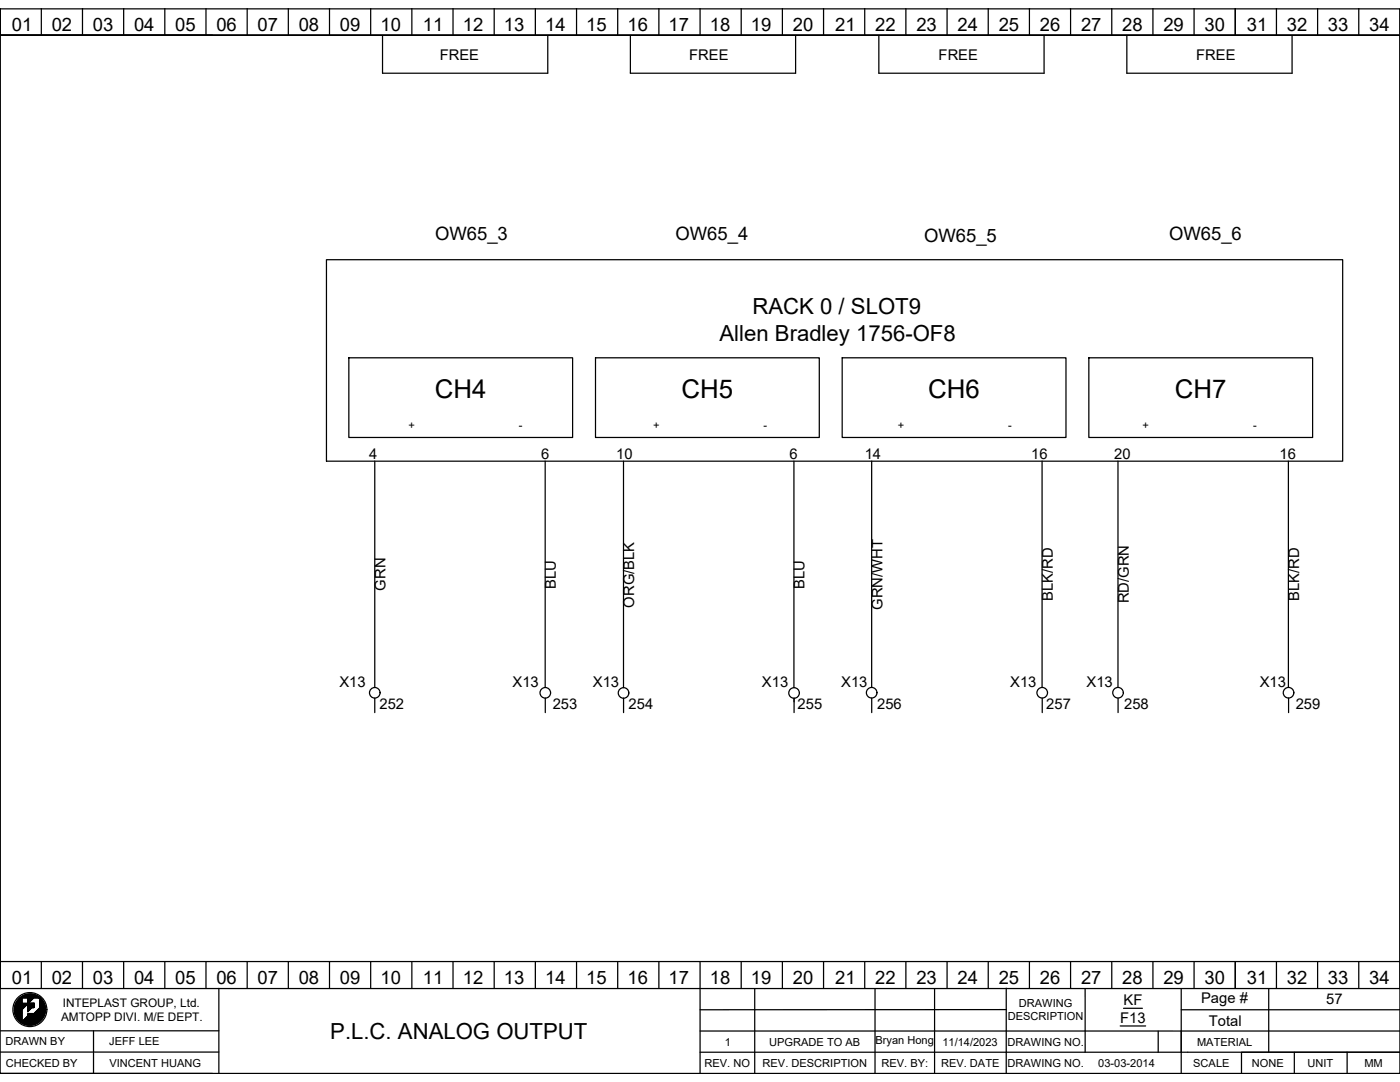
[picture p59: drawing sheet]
<svg xmlns="http://www.w3.org/2000/svg" width="279mm" height="216mm" viewBox="0 0 279 216" stroke-linecap="round" stroke-linejoin="round" font-family="sans-serif">
<defs><g id="words">
<g font-size="5.2">
<text x="86.8" y="79.5">CH4</text>
<text x="136" y="79.5">CH5</text>
<text x="185.2" y="79.5">CH6</text>
<text x="234.5" y="79.5">CH7</text>
</g>
<g font-size="4.4">
<text x="150.2" y="62.7">RACK 0 / SLOT9</text>
<text x="143.6" y="68">Allen Bradley 1756-OF8</text>
<text x="65.9" y="207.3">P.L.C. ANALOG OUTPUT</text>
</g>
<g font-size="3.7">
<text x="2.3" y="6.2">01</text>
<text x="10.3" y="6.2">02</text>
<text x="18.5" y="6.2">03</text>
<text x="26.7" y="6.2">04</text>
<text x="35" y="6.2">05</text>
<text x="43.2" y="6.2">06</text>
<text x="51.4" y="6.2">07</text>
<text x="59.6" y="6.2">08</text>
<text x="67.8" y="6.2">09</text>
<text x="75.9" y="6.2">10</text>
<text x="84.4" y="6.2">11</text>
<text x="92.4" y="6.2">12</text>
<text x="100.6" y="6.2">13</text>
<text x="108.8" y="6.2">14</text>
<text x="117" y="6.2">15</text>
<text x="125.2" y="6.2">16</text>
<text x="133.4" y="6.2">17</text>
<text x="141.7" y="6.2">18</text>
<text x="149.9" y="6.2">19</text>
<text x="158.2" y="6.2">20</text>
<text x="166.7" y="6.2">21</text>
<text x="174.7" y="6.2">22</text>
<text x="182.9" y="6.2">23</text>
<text x="191.1" y="6.2">24</text>
<text x="199.3" y="6.2">25</text>
<text x="207.5" y="6.2">26</text>
<text x="215.7" y="6.2">27</text>
<text x="224" y="6.2">28</text>
<text x="232.2" y="6.2">29</text>
<text x="240.4" y="6.2">30</text>
<text x="248.8" y="6.2">31</text>
<text x="256.8" y="6.2">32</text>
<text x="265" y="6.2">33</text>
<text x="273.2" y="6.2">34</text>
<text x="86.8" y="47.9">OW65_3</text>
<text x="134.8" y="47.9">OW65_4</text>
<text x="233.3" y="47.8">OW65_6</text>
<text x="184.4" y="48.4">OW65_5</text>
<text x="2.3" y="196.4">01</text>
<text x="10.3" y="196.4">02</text>
<text x="18.5" y="196.4">03</text>
<text x="26.7" y="196.4">04</text>
<text x="35" y="196.4">05</text>
<text x="43.2" y="196.4">06</text>
<text x="51.4" y="196.4">07</text>
<text x="59.6" y="196.4">08</text>
<text x="67.8" y="196.4">09</text>
<text x="75.9" y="196.4">10</text>
<text x="84.4" y="196.4">11</text>
<text x="92.4" y="196.4">12</text>
<text x="100.6" y="196.4">13</text>
<text x="108.8" y="196.4">14</text>
<text x="117" y="196.4">15</text>
<text x="125.2" y="196.4">16</text>
<text x="133.4" y="196.4">17</text>
<text x="141.7" y="196.4">18</text>
<text x="149.9" y="196.4">19</text>
<text x="158.2" y="196.4">20</text>
<text x="166.7" y="196.4">21</text>
<text x="174.7" y="196.4">22</text>
<text x="182.9" y="196.4">23</text>
<text x="191.1" y="196.4">24</text>
<text x="199.3" y="196.4">25</text>
<text x="207.5" y="196.4">26</text>
<text x="215.7" y="196.4">27</text>
<text x="224" y="196.4">28</text>
<text x="232.2" y="196.4">29</text>
<text x="240.4" y="196.4">30</text>
<text x="248.8" y="196.4">31</text>
<text x="256.8" y="196.4">32</text>
<text x="265" y="196.4">33</text>
<text x="273.2" y="196.4">34</text>
</g>
<g font-size="2.9">
<text x="87.8" y="11.9">FREE</text>
<text x="137.5" y="11.9">FREE</text>
<text x="187.3" y="11.9">FREE</text>
<text x="238.7" y="11.9">FREE</text>
<text x="73.7" y="91.6">4</text>
<text x="108" y="91.6">6</text>
<text x="123" y="91.6">10</text>
<text x="157.6" y="91.6">6</text>
<text x="172.6" y="91.6">14</text>
<text x="205.8" y="91.6">16</text>
<text x="222.4" y="91.6">20</text>
<text x="255.4" y="91.6">16</text>
<text x="76.9" y="117.8" transform="rotate(-90 76.9 117.8)">GRN</text>
<text x="110.9" y="117.5" transform="rotate(-90 110.9 117.5)">BLU</text>
<text x="160.6" y="117.5" transform="rotate(-90 160.6 117.5)">BLU</text>
<text x="210.1" y="119.9" transform="rotate(-90 210.1 119.9)">BLK/RD</text>
<text x="259.3" y="119.9" transform="rotate(-90 259.3 119.9)">BLK/RD</text>
<text x="126.6" y="121.2" transform="rotate(-90 126.6 121.2)">ORG/BLK</text>
<text x="176.1" y="121.7" transform="rotate(-90 176.1 121.7)">GRN/WHT</text>
<text x="225.3" y="120.4" transform="rotate(-90 225.3 120.4)">RD/GRN</text>
<text x="67.7" y="137">X13</text>
<text x="102.3" y="137">X13</text>
<text x="118.3" y="137">X13</text>
<text x="152.1" y="137">X13</text>
<text x="167.9" y="137">X13</text>
<text x="201.6" y="137">X13</text>
<text x="216.8" y="137">X13</text>
<text x="251.4" y="137">X13</text>
<text x="75.8" y="141.4">252</text>
<text x="110.3" y="141.4">253</text>
<text x="125.4" y="141.4">254</text>
<text x="159.2" y="141.4">255</text>
<text x="175.1" y="141.4">256</text>
<text x="208.8" y="141.4">257</text>
<text x="224.4" y="141.4">258</text>
<text x="258.6" y="141.4">259</text>
<text x="224.2" y="200.6">KF</text>
<text x="239.7" y="200.1">Page #</text>
<text x="264.7" y="200.4">57</text>
<text x="223.6" y="204.1">F13</text>
<text x="241.3" y="204.6">Total</text>
</g>
<g font-size="2.4">
<text x="12.2" y="203.7">AMTOPP DIVI. M/E DEPT.</text>
<text x="12.5" y="200.9">INTEPLAST GROUP, Ltd.</text>
</g>
<g font-size="2.2">
<text x="81.5" y="85.6">+</text>
<text x="103.5" y="85.6">-</text>
<text x="130.3" y="85.6">+</text>
<text x="152.4" y="85.6">-</text>
<text x="179.2" y="85.6">+</text>
<text x="201.2" y="85.6">-</text>
<text x="228" y="85.6">+</text>
<text x="250.1" y="85.6">-</text>
<text x="201.1" y="203.6">DESCRIPTION</text>
<text x="203.3" y="200.9">DRAWING</text>
<text x="1.1" y="208.6">DRAWN BY</text>
<text x="21.8" y="208.6">JEFF LEE</text>
<text x="144.6" y="208.6">1</text>
<text x="153.5" y="208.6">UPGRADE TO AB</text>
<text x="174.7" y="208.4">Bryan Hong</text>
<text x="188.1" y="208.6">11/14/2023</text>
<text x="201.1" y="208.6">DRAWING NO.</text>
<text x="238.9" y="208.6">MATERIAL</text>
<text x="1.1" y="212.8">CHECKED BY</text>
<text x="21.8" y="212.8">VINCENT HUANG</text>
<text x="140.6" y="212.9">REV. NO</text>
<text x="152.2" y="212.9">REV. DESCRIPTION</text>
<text x="175.9" y="212.9">REV. BY:</text>
<text x="187.8" y="212.9">REV. DATE</text>
<text x="201.1" y="212.9">DRAWING NO.</text>
<text x="219.2" y="212.9">03-03-2014</text>
<text x="238.1" y="212.9">SCALE</text>
<text x="249.8" y="212.9">NONE</text>
<text x="260.9" y="212.9">UNIT</text>
<text x="272.3" y="212.9">MM</text>
</g>
</g></defs>
<g fill="none" stroke="#000" stroke-width=".25">
<path d="M0 1.8h279.4v212.4h-279.4zM0 7v-5.2v190.1v-4.2M8.2 1.7v5.3M16.5 1.7v5.3M24.7 1.7v5.3M32.9 1.7v5.3M41.1 1.7v5.3M42.4 7h-42.4h279.4M49.3 1.7v5.3M57.5 1.7v5.3M65.8 1.7v5.3M74 1.7v5.3"/>
<path d="M76.3 7.1v7.5h33v-7.5M82.2 1.7v5.3M90.4 1.7v5.3M98.6 1.7v5.3M106.8 1.7v5.3M115.1 1.7v5.3M123.3 1.7v5.3M125.8 7.1v7.5h33v-7.5M131.5 1.7v5.3M139.7 1.7v5.3M147.9 1.7v5.3M156.1 1.7v5.3"/>
<path d="M164.4 1.7v5.3M172.6 1.7v5.3M175.4 7.1v7.5h33v-7.5M180.8 1.7v5.3M189 1.7v5.3M197.2 1.7v5.3M205.4 1.7v5.3M213.7 1.7v5.3M221.9 1.7v5.3M224.9 7.1v7.5h33v-7.5M230.1 1.7v5.3M238.3 1.7v5.3"/>
<path d="M246.5 1.7v5.3M254.7 1.7v5.3M263 1.7v5.3M271.2 1.7v5.3M279.4 1.8v195.5h-279.4v-5.4M65.2 51.8h202.8v40.2h-202.8zM69.6 71.4h44.7v15.9h-44.7zM118.8 71.4h44.7v15.9h-44.7zM168.1 71.4h44.6v15.9h-44.6zM217.3 71.4h44.7v15.9h-44.7zM74.8 92v45.2M108.8 92v45.2"/>
<path d="M124.4 92v45.2M158.4 92v45.2M174 92v45.2M208 92v45.2M223.1 92v45.2M257.1 92v45.2M74.8 139.3v2.9M108.8 139.3v2.9M124.4 139.3v2.9M158.5 139.3v2.9M174 139.3v2.9M208 139.3v2.9"/>
<path d="M223.1 139.3v2.9M257.2 139.3v2.9M0 191.9h279.4M4 199.1l-.4 .4M4.2 198.9l-.8 .8M4.3 198.9h1.2v1.3h-1.2zM4.4 199.2l-1.4 1.4M4.4 199.2l-1.5 1.5M4.4 199.3l-1.5 1.5M4.4 199.4l-1.5 1.5M4.4 199.4l-1.5 1.6M4.4 199.5l-1.5 1.6"/>
<path d="M4.4 199.6l-1.5 1.5M4.4 199.7l-1.5 1.5M4.4 199.7l-1.5 1.6M4.4 199.9l-1.5 1.5M4.4 199.9l-1.5 1.6M4.4 200l-1.5 1.6M4.4 198.7l-1.1 1.2M4.6 198.7l-1.4 1.4M4.7 198.6l-1.6 1.6M4.8 198.6l-1.7 1.7M4.9 198.5l-1.9 1.9M5 198.5l-2 2"/>
<path d="M5.1 198.5l-.6 .6M5.2 198.4l-.7 .7M5.3 198.4l-.7 .7M5.4 198.4l-.7 .7M5.5 198.4l-.8 .7M5.6 198.4l-.8 .7M5.6 198.4l-.7 .7M5.7 198.3l-.8 .8M5.8 198.3l-.8 .8M5.9 198.3l-.8 .8M5.9 198.3l-.7 .8M6 198.3l-.8 .8"/>
<path d="M6.1 198.3l-.8 .8M6.1 198.3l-.7 .8M6.2 198.3l-.8 .8M6.3 198.4l-.8 .7M6.3 198.4l-.7 .7M6.4 198.4l-.8 .8M6.5 198.4l-.9 .9M6.6 198.4l-1 1M6.6 198.4l-1 1.1M6.7 198.4l-1.1 1.1M6.7 198.4l-1.1 1.2M6.8 198.4l-1.2 1.3"/>
<path d="M6.8 198.5l-1.2 1.2M6.9 198.5l-1.3 1.3M6.9 198.5l-1.3 1.4M7 198.5l-1.4 1.4M7 198.5l-1.4 1.5M7.1 198.5l-1.5 1.6M7.1 198.6l-1.5 1.5M7.2 198.6l-1.7 1.7M7.2 198.6l-4.1 4.1M7.3 198.6l-.5 .5M7.3 198.7l-.4 .4M7.4 198.7l-.5 .4"/>
<path d="M7.5 198.7l-.4 .4M7.6 198.8l-.4 .3M7.6 198.8l-.3 .3M7.6 198.8l-.2 .3M7.7 198.9l-.3 .2M7.7 198.9l-.2 .2M7.8 198.9l-.2 .2M7.8 199l-.1 .1M7.9 199.4l.2-.2-.2 .2M7.9 199l-.2 .2 .2-.2M7.9 199.8l.4-.4-.4 .5M8 199.1l-.2 .1"/>
<path d="M8 199.1l-.1 .2M8.1 199.2l-.2 .3M8.2 199.3l-.3 .2M8.2 199.3l-.3 .3M8.2 199.3l-.3 .4M8.2 191.9v5.3M8.3 199.4l-.4 .3M8.4 199.5l-.5 .4M8.4 199.5l-.5 .5M8.4 199.6l-.5 .5M8.5 199.6l-.6 .5M8.5 199.6l-.6 .6"/>
<path d="M8.5 199.7l-.6 .6M8.6 199.7l-.7 .7M8.6 199.8l-.7 .6M8.6 199.8l-.7 .7M8.6 199.8l-.7 .8M8.7 199.9l-.8 .7M8.7 199.9l-.8 .8M8.7 200l-.8 .8M16.5 191.9v5.3M24.7 191.9v5.3M32.9 191.9v5.3M41.1 191.9v5.3"/>
<path d="M43.7 197.2v17M49.3 191.9v5.3M57.5 191.9v5.3M65.8 191.9v5.3M74 191.9v5.3M82.2 191.9v5.3M90.4 191.9v5.3M98.6 191.9v5.3M106.8 191.9v5.3M115.1 191.9v5.3M123.3 191.9v5.3M131.5 191.9v5.3"/>
<path d="M139.7 191.9v22.3M147.9 191.9v5.3M150.6 197.3v16.9M156.1 191.9v5.3M164.4 191.9v5.3M172.6 191.9v5.3M174.6 197.3v16.9M180.8 191.9v5.3M186.5 197.3v16.9M189 191.9v5.3M197.2 191.9v5.3M200.8 197.2v17"/>
<path d="M205.4 191.9v5.3M213.7 191.9v5.3M216.6 197.3v12.7M221.9 191.9v5.3M230.1 191.9v5.3M235.7 197.3v16.9M238.3 191.9v5.3M246.5 191.9v5.3M253.2 197.3v12.7M254.7 191.9v5.3M263 191.9v5.3M271.2 191.9v5.3"/>
<path d="M0 209.9h43.7M0 205.7h43.7M0 214.2h42.4M4.3 201.5l2.5-2.6h.9l.3 .2 .1 1.9-1.3 1.3h-1.3v.4l-1.2 1.3zM4.4 203l-.6 .7M4.4 201.6l-1.2 1.2M4.4 201.9l-1.1 1.1M4.4 202.3l-.9 1M4.4 202.4l-.9 .9M4.4 202.5l-.9 .9M4.4 202.6l-.8 .9M4.4 202.7l-.8 .8"/>
<path d="M4.4 202.8l-.7 .8M4.4 202.9l-.7 .7M4.4 203l-.7 .6M4.4 203.1l-.6 .6M4.4 203.2l-.6 .5M4.4 200.1l-1.5 1.5M4.4 200.1l-1.5 1.6M4.4 200.2l-1.5 1.6M4.4 200.3l-1.5 1.5M4.4 201.5l-1.3 1.3M4.4 201.7l-1.2 1.2M4.4 201.8l-1.2 1.2"/>
<path d="M4.4 202l-1.1 1.1M4.4 202.1l-1.1 1M4.4 202.1l-1 1.1M4.4 202.2l-1 1M4.4 202.3l-1 1M4.4 203.2l-.5 .6M4.4 203.3l-.5 .5M4.4 203.4l-.4 .4M4.4 203.4l-.4 .5M4.4 203.5l-.4 .4 .4-.3M4.4 203.6l-.3 .4M4.4 203.7l-.3 .3"/>
<path d="M4.4 203.8l-.2 .2M4.5 200.3l-1.6 1.6M4.6 200.3l-1.7 1.7M4.7 200.3l-1.8 1.8M4.8 200.3l-1.9 1.9M4.9 200.3l-2 1.9M4.9 200.3l-1.9 2M5 200.3l-2 2M5.1 200.3l-2.1 2.1M5.2 200.3l-2.2 2.1M5.2 200.3l-2.2 2.2M5.3 200.3l-2.3 2.2"/>
<path d="M5.4 200.3l-2.3 2.3M5.5 200.3l-2.4 2.4M5.6 202.2v.1M5.6 200.3h.1M5.7 202.2l-.1 .1M5.7 200.3l-.1 .1M5.8 200.2l-.3 .2M5.8 202.2l-.2 .2M5.8 200.3l-.2 .2M5.8 202.2l-.2 .3M5.8 200.2l-.3 .3M5.8 200.3l-.2 .3"/>
<path d="M5.9 202.2l-.3 .3M5.9 200.2l-.4 .3M5.9 200.3l-.3 .3M6 202.2l-.4 .4M6 200.3l-.4 .4M6 200.2l-.5 .4M6 202.2l-1.8 1.8 1.9-1.8M6 200.3l-.4 .5M6.1 200.2l-.6 .5M6.1 200.3l-.5 .5M6.1 200.2l-.6 .6M6.2 202.2l-1.9 1.9"/>
<path d="M6.2 200.3l-.6 .6M6.2 200.2l-.7 .7M6.3 200.3l-.7 .7M6.3 200.2l-.8 .7M6.3 202.2l-1.9 1.9M6.4 200.2l-.9 .8M6.4 202.2l-2 2M6.4 201h.4M6.4 200.3l-.8 .8M6.4 200.2l-.9 .9M6.4 202.2l-1.9 2M6.5 200.3l-.9 .9"/>
<path d="M6.5 200.2l-1 .9M6.5 202.2l-2 2M6.6 200.2l-1.1 1M6.6 202.2l-2 2M6.7 202.2l-2.1 2.1M6.7 200.2l-1.2 1.1M6.7 202.2l-2 2.1M6.7 200.2l-1.2 1.2M6.7 200.9l-.1 .2M6.7 201l-.1 .1M6.8 200.2l-1.3 1.2M6.8 200.6l-1.3 1.3v-1.7h1.3v.8"/>
<path d="M6.8 200.3l-1.3 1.2M6.8 200.3l-1.3 1.3M6.8 200.4l-1.3 1.3M6.8 200.5l-1.3 1.3M6.8 200.6l-1.3 1.2M6.8 200.7l-.4 .4M6.8 200.8l-.3 .3M6.8 200.9l-.2 .1M6.8 200.9l-.1 .1M6.8 201l-.1 .1M8.5 203.3l-.7 .7M8.6 203.1l-1 1"/>
<path d="M8.7 202.9l-1.3 1.3M8.8 200.1l-.9 .8M8.8 200.1l-.9 .9M8.8 202.8l-1.5 1.5M8.8 200.2l-.9 .8M8.8 200.2l-4.1 4.1 4.1-4M8.8 202.7l-1.6 1.6M8.9 200.3l-4.1 4M8.9 200.3l-4 4.1M8.9 202.5l-1.8 1.9M8.9 200.4l-4 4M8.9 200.4l-3.9 4"/>
<path d="M8.9 202.4l-1.9 2M8.9 200.5l-3.9 3.9M8.9 200.6l-3.8 3.8M9 202.3l-2.1 2.1M9 200.6l-3.9 3.9M9 200.7l-3.8 3.8M9 202.2l-2.2 2.3M9 202.2l-2.3 2.3M9 200.8l-3.7 3.7M9 202.1l-2.4 2.4M9 200.9l-3.6 3.6M9 202l-2.5 2.5"/>
<path d="M9 201l-3.5 3.5M9 201.9l-2.6 2.6M9.1 201.1l-3.5 3.4M9.1 201.8l-2.8 2.7M9.1 201.1l-3.5 3.5M9.1 201.2l-3.4 3.4M9.1 201.7l-2.8 2.9M9.1 201.3l-3.3 3.3M9.1 201.7l-2.9 2.9M9.1 201.4l-3.2 3.2M9.1 201.5l-3.1 3.1M9.1 201.6l-3 3"/>
<path d="M18.7 205.7v8.5M139.7 210h139.7h-10.6v4.2M139.7 205.7h139.7M200.8 201.5h-61.1M223.6 204.7h5M224.2 201.2h3.8M231.1 205.7v4.3M235.7 201.5h43.7M258.3 210h-10.5v4.2M268.8 210h-10.5v4.2"/>
<circle cx="74.8" cy="138.2" r="1.06"/>
<circle cx="108.8" cy="138.2" r="1.06"/>
<circle cx="124.4" cy="138.3" r="1.06"/>
<circle cx="158.5" cy="138.3" r="1.06"/>
<circle cx="174" cy="138.2" r="1.06"/>
<circle cx="208" cy="138.2" r="1.06"/>
<circle cx="223.1" cy="138.2" r="1.06"/>
<circle cx="257.2" cy="138.2" r="1.06"/>
<circle cx="6" cy="201.5" r="3.4"/>
</g>
<use href="#words"/>
</svg>
